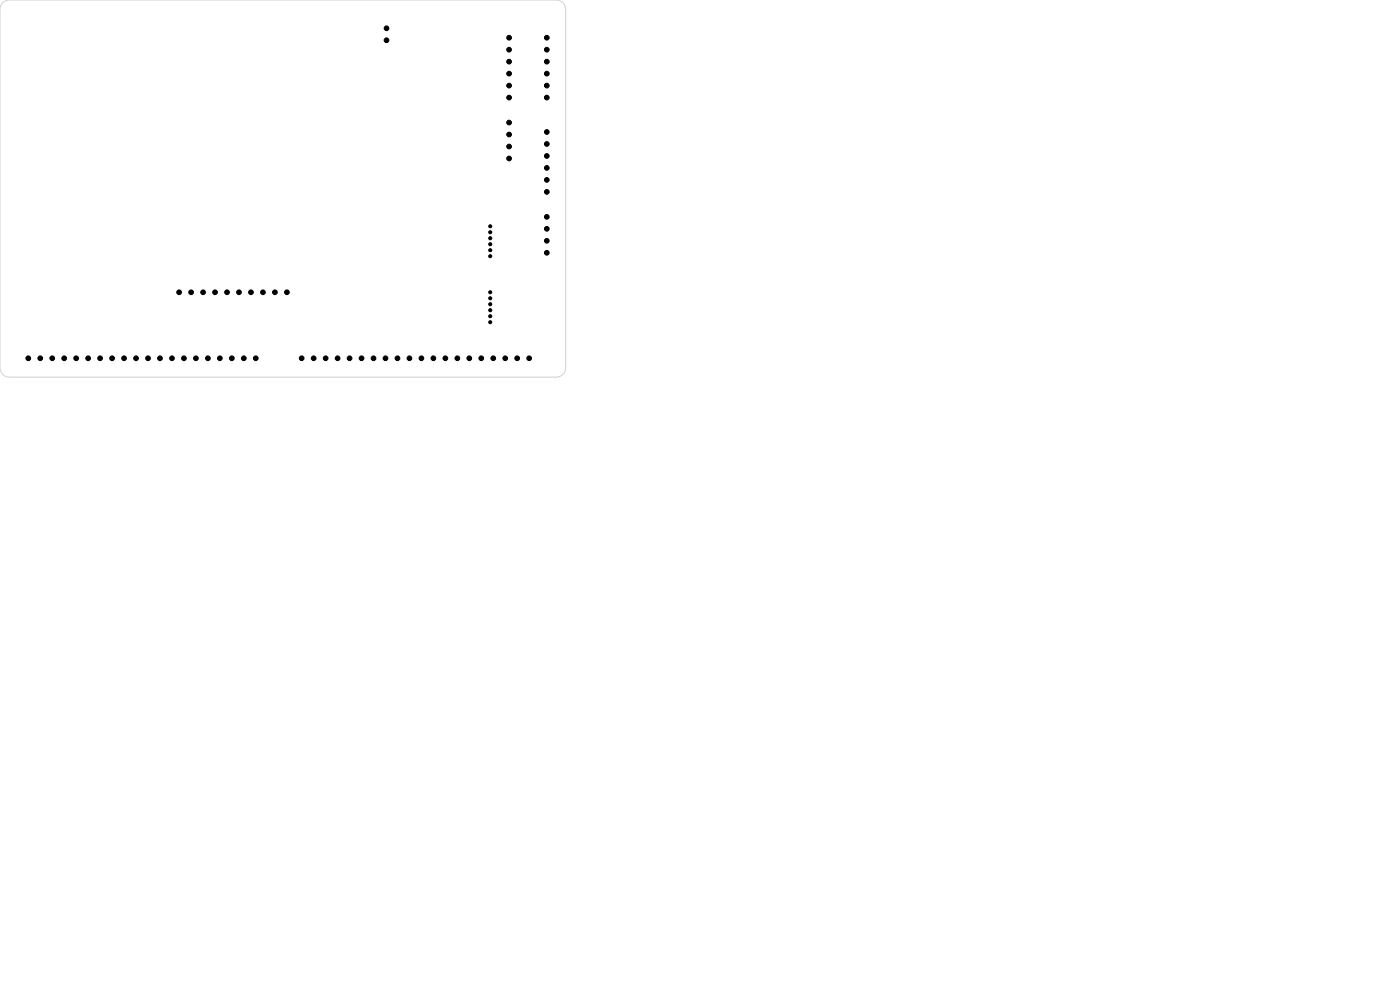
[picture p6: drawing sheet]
<svg xmlns="http://www.w3.org/2000/svg" width="297mm" height="210mm" viewBox="0 0 297 210" stroke-linecap="round" stroke-linejoin="round" font-family="sans-serif">
<path d="M.6 .6l.7-.5 .7-.1h116a2 2 0 0 1 2 2v76a2 2 0 0 1-2 2h-116a2 2 0 0 1-2-2v-76l.2-.8z" fill="none" stroke="#d0d2cd" stroke-width=".21"/>
<g fill="#000" stroke="#000" stroke-width=".21">
<circle cx="82" cy="6" r=".5"/>
<circle cx="82" cy="8.5" r=".5"/>
<circle cx="108" cy="8" r=".5"/>
<circle cx="108" cy="18.2" r=".5"/>
<circle cx="108" cy="13.1" r=".5"/>
<circle cx="108" cy="10.5" r=".5"/>
<circle cx="108" cy="15.6" r=".5"/>
<circle cx="116" cy="13.1" r=".5"/>
<circle cx="116" cy="15.6" r=".5"/>
<circle cx="116" cy="18.2" r=".5"/>
<circle cx="116" cy="8" r=".5"/>
<circle cx="116" cy="10.5" r=".5"/>
<circle cx="108" cy="26" r=".5"/>
<circle cx="108" cy="28.5" r=".5"/>
<circle cx="108" cy="31.1" r=".5"/>
<circle cx="108" cy="33.6" r=".5"/>
<circle cx="108" cy="20.7" r=".5"/>
<circle cx="116" cy="33.1" r=".5"/>
<circle cx="116" cy="38.2" r=".5"/>
<circle cx="116" cy="28" r=".5"/>
<circle cx="116" cy="35.6" r=".5"/>
<circle cx="116" cy="20.7" r=".5"/>
<circle cx="116" cy="30.5" r=".5"/>
<circle cx="104" cy="53.1" r=".33"/>
<circle cx="104" cy="48" r=".33"/>
<circle cx="104" cy="49.3" r=".33"/>
<circle cx="104" cy="50.5" r=".33"/>
<circle cx="104" cy="51.8" r=".33"/>
<circle cx="104" cy="54.4" r=".33"/>
<circle cx="116" cy="40.7" r=".5"/>
<circle cx="116" cy="51.1" r=".5"/>
<circle cx="116" cy="53.6" r=".5"/>
<circle cx="116" cy="46" r=".5"/>
<circle cx="116" cy="48.5" r=".5"/>
<circle cx="6" cy="76" r=".5"/>
<circle cx="8.5" cy="76" r=".5"/>
<circle cx="11.1" cy="76" r=".5"/>
<circle cx="13.6" cy="76" r=".5"/>
<circle cx="16.2" cy="76" r=".5"/>
<circle cx="18.7" cy="76" r=".5"/>
<circle cx="21.2" cy="76" r=".5"/>
<circle cx="23.8" cy="76" r=".5"/>
<circle cx="26.3" cy="76" r=".5"/>
<circle cx="28.9" cy="76" r=".5"/>
<circle cx="31.4" cy="76" r=".5"/>
<circle cx="33.9" cy="76" r=".5"/>
<circle cx="36.5" cy="76" r=".5"/>
<circle cx="38" cy="62" r=".5"/>
<circle cx="39" cy="76" r=".5"/>
<circle cx="40.5" cy="62" r=".5"/>
<circle cx="41.6" cy="76" r=".5"/>
<circle cx="43.1" cy="62" r=".5"/>
<circle cx="44.1" cy="76" r=".5"/>
<circle cx="45.6" cy="62" r=".5"/>
<circle cx="46.6" cy="76" r=".5"/>
<circle cx="48.2" cy="62" r=".5"/>
<circle cx="49.2" cy="76" r=".5"/>
<circle cx="50.7" cy="62" r=".5"/>
<circle cx="51.7" cy="76" r=".5"/>
<circle cx="53.2" cy="62" r=".5"/>
<circle cx="54.3" cy="76" r=".5"/>
<circle cx="55.8" cy="62" r=".5"/>
<circle cx="58.3" cy="62" r=".5"/>
<circle cx="60.9" cy="62" r=".5"/>
<circle cx="64" cy="76" r=".5"/>
<circle cx="66.5" cy="76" r=".5"/>
<circle cx="69.1" cy="76" r=".5"/>
<circle cx="71.6" cy="76" r=".5"/>
<circle cx="74.2" cy="76" r=".5"/>
<circle cx="76.7" cy="76" r=".5"/>
<circle cx="79.2" cy="76" r=".5"/>
<circle cx="81.8" cy="76" r=".5"/>
<circle cx="84.3" cy="76" r=".5"/>
<circle cx="86.9" cy="76" r=".5"/>
<circle cx="89.4" cy="76" r=".5"/>
<circle cx="91.9" cy="76" r=".5"/>
<circle cx="94.5" cy="76" r=".5"/>
<circle cx="97" cy="76" r=".5"/>
<circle cx="99.6" cy="76" r=".5"/>
<circle cx="102.1" cy="76" r=".5"/>
<circle cx="104" cy="63.3" r=".33"/>
<circle cx="104" cy="62" r=".33"/>
<circle cx="104" cy="67.1" r=".33"/>
<circle cx="104" cy="65.8" r=".33"/>
<circle cx="104" cy="64.5" r=".33"/>
<circle cx="104" cy="68.4" r=".33"/>
<circle cx="104.6" cy="76" r=".5"/>
<circle cx="107.2" cy="76" r=".5"/>
<circle cx="109.7" cy="76" r=".5"/>
<circle cx="112.3" cy="76" r=".5"/>
</g>
</svg>
